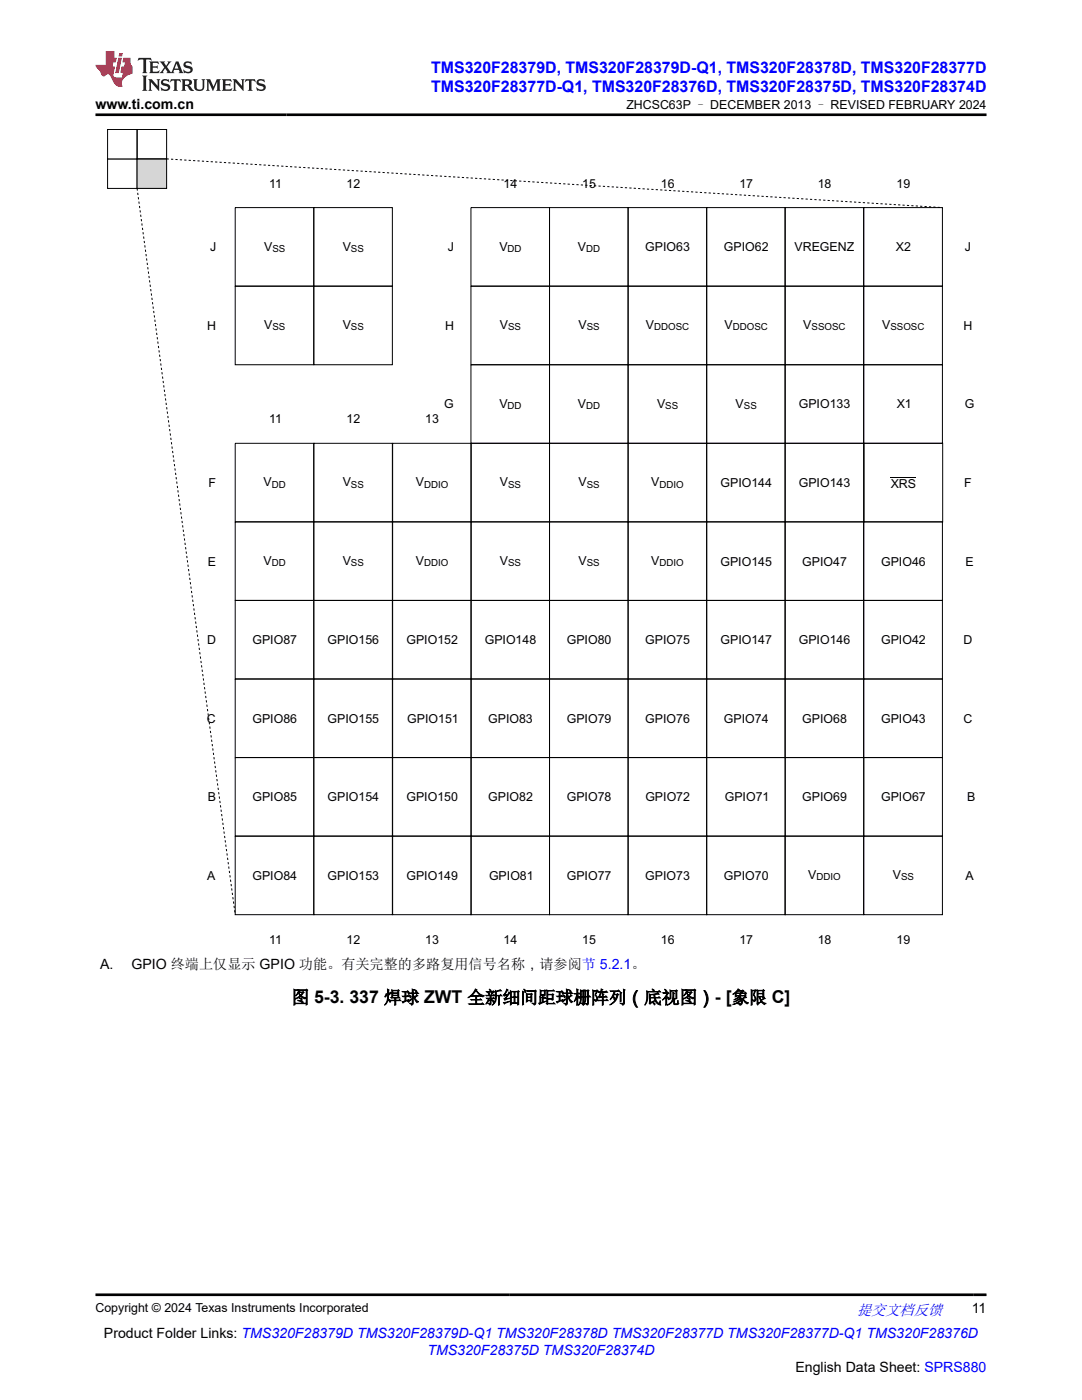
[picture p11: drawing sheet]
<svg xmlns="http://www.w3.org/2000/svg" width="216mm" height="279mm" viewBox="0 0 216 279" stroke-linecap="round" stroke-linejoin="round" font-family="sans-serif">
<defs><g id="words">
<text font-size="3.5" x="58.2" y="200.3">图 5-3. 337 焊球 ZWT 全新细间距球栅阵列（底视图）- [象限 C]</text>
<g font-size="3.2" fill="#00f">
<text x="86" y="14.5">TMS320F28379D, TMS320F28379D-Q1, TMS320F28378D, TMS320F28377D</text>
<text x="86" y="18.3">TMS320F28377D-Q1, TMS320F28376D, TMS320F28375D, TMS320F28374D</text>
</g>
<text font-size="3" fill="#00f" x="171" y="262.4">提交文档反馈</text>
<g font-size="2.8">
<text x="19" y="21.7">www.ti.com.cn</text>
<text x="20" y="193.4">A.</text>
<text x="26.3" y="193.4">GPIO 终端上仅显示 GPIO 功能。有关完整的多路复用信号名称，请参阅节 5.2.1。</text>
<text x="193.9" y="262.1">11</text>
<text x="20.7" y="266.9">Product Folder Links: TMS320F28379D TMS320F28379D-Q1 TMS320F28378D TMS320F28377D TMS320F28377D-Q1 TMS320F28376D</text>
<text x="158.7" y="273.7">English Data Sheet: SPRS880</text>
</g>
<text font-size="2.8" fill="#00f" x="85.3" y="270.3">TMS320F28375D TMS320F28374D</text>
<g font-size="2.5">
<text x="125" y="21.8">ZHCSC63P – DECEMBER 2013 – REVISED FEBRUARY 2024</text>
<text x="53.7" y="37.5">11</text>
<text x="69.1" y="37.5">12</text>
<text x="100.5" y="37.5">14</text>
<text x="116.2" y="37.5">15</text>
<text x="131.9" y="37.5">16</text>
<text x="147.5" y="37.5">17</text>
<text x="163.2" y="37.5">18</text>
<text x="178.9" y="37.5">19</text>
<text x="41.9" y="50.1">J</text>
<text x="52.7" y="50">V</text>
<text x="68.4" y="50">V</text>
<text x="89.4" y="50.1">J</text>
<text x="99.6" y="50">V</text>
<text x="115.3" y="50">V</text>
<text x="128.8" y="50.2">GPIO63</text>
<text x="144.5" y="50.2">GPIO62</text>
<text x="158.5" y="50.2">VREGENZ</text>
<text x="178.8" y="50.2">X2</text>
<text x="192.5" y="50.1">J</text>
<text x="41.4" y="65.8">H</text>
<text x="52.7" y="65.7">V</text>
<text x="68.4" y="65.7">V</text>
<text x="88.8" y="65.8">H</text>
<text x="99.7" y="65.7">V</text>
<text x="115.4" y="65.7">V</text>
<text x="128.9" y="65.7">V</text>
<text x="144.6" y="65.7">V</text>
<text x="160.3" y="65.7">V</text>
<text x="176" y="65.7">V</text>
<text x="192.3" y="65.8">H</text>
<text x="88.6" y="81.5">G</text>
<text x="99.6" y="81.4">V</text>
<text x="115.3" y="81.4">V</text>
<text x="131.1" y="81.4">V</text>
<text x="146.8" y="81.4">V</text>
<text x="159.4" y="81.5">GPIO133</text>
<text x="178.9" y="81.5">X1</text>
<text x="192.5" y="81.5">G</text>
<text x="53.7" y="84.5">11</text>
<text x="69.1" y="84.5">12</text>
<text x="84.9" y="84.5">13</text>
<text x="41.6" y="97.2">F</text>
<text x="52.6" y="97.1">V</text>
<text x="68.4" y="97.1">V</text>
<text x="83" y="97.1">V</text>
<text x="99.7" y="97.1">V</text>
<text x="115.4" y="97.1">V</text>
<text x="130" y="97.1">V</text>
<text x="143.8" y="97.2">GPIO144</text>
<text x="159.4" y="97.2">GPIO143</text>
<text x="177.7" y="97.3">XRS</text>
<text x="192.4" y="97.2">F</text>
<text x="41.4" y="112.9">E</text>
<text x="52.6" y="112.8">V</text>
<text x="68.4" y="112.7">V</text>
<text x="83" y="112.7">V</text>
<text x="99.7" y="112.7">V</text>
<text x="115.4" y="112.7">V</text>
<text x="130" y="112.7">V</text>
<text x="143.8" y="112.9">GPIO145</text>
<text x="160.1" y="112.9">GPIO47</text>
<text x="175.8" y="112.9">GPIO46</text>
<text x="192.7" y="112.9">E</text>
<text x="41.3" y="128.6">D</text>
<text x="50.4" y="128.6">GPIO87</text>
<text x="65.4" y="128.6">GPIO156</text>
<text x="81.1" y="128.6">GPIO152</text>
<text x="96.7" y="128.6">GPIO148</text>
<text x="113.1" y="128.6">GPIO80</text>
<text x="128.8" y="128.6">GPIO75</text>
<text x="143.8" y="128.6">GPIO147</text>
<text x="159.4" y="128.6">GPIO146</text>
<text x="175.8" y="128.6">GPIO42</text>
<text x="192.3" y="128.6">D</text>
<text x="41.3" y="144.2">C</text>
<text x="50.4" y="144.2">GPIO86</text>
<text x="65.4" y="144.2">GPIO155</text>
<text x="81.3" y="144.2">GPIO151</text>
<text x="97.4" y="144.2">GPIO83</text>
<text x="113.1" y="144.2">GPIO79</text>
<text x="128.8" y="144.2">GPIO76</text>
<text x="144.4" y="144.2">GPIO74</text>
<text x="160.1" y="144.2">GPIO68</text>
<text x="175.8" y="144.2">GPIO43</text>
<text x="192.3" y="144.2">C</text>
<text x="41.4" y="159.9">B</text>
<text x="50.4" y="159.9">GPIO85</text>
<text x="65.4" y="159.9">GPIO154</text>
<text x="81.1" y="159.9">GPIO150</text>
<text x="97.4" y="159.9">GPIO82</text>
<text x="113.1" y="159.9">GPIO78</text>
<text x="128.8" y="159.9">GPIO72</text>
<text x="144.6" y="159.9">GPIO71</text>
<text x="160.1" y="159.9">GPIO69</text>
<text x="175.8" y="159.9">GPIO67</text>
<text x="193" y="159.9">B</text>
<text x="41.3" y="175.6">A</text>
<text x="50.4" y="175.6">GPIO84</text>
<text x="65.4" y="175.6">GPIO153</text>
<text x="81.1" y="175.6">GPIO149</text>
<text x="97.6" y="175.6">GPIO81</text>
<text x="113.1" y="175.6">GPIO77</text>
<text x="128.8" y="175.6">GPIO73</text>
<text x="144.4" y="175.6">GPIO70</text>
<text x="161.3" y="175.5">V</text>
<text x="178.1" y="175.5">V</text>
<text x="192.7" y="175.6">A</text>
<text x="53.7" y="188.5">11</text>
<text x="69.1" y="188.5">12</text>
<text x="84.9" y="188.5">13</text>
<text x="100.5" y="188.5">14</text>
<text x="116.2" y="188.5">15</text>
<text x="131.9" y="188.5">16</text>
<text x="147.5" y="188.5">17</text>
<text x="163.2" y="188.5">18</text>
<text x="178.9" y="188.5">19</text>
<text x="19" y="261.8">Copyright © 2024 Texas Instruments Incorporated</text>
</g>
<g font-size="1.9">
<text x="54.4" y="50.3">SS</text>
<text x="70" y="50.3">SS</text>
<text x="101.3" y="50.3">DD</text>
<text x="117" y="50.3">DD</text>
<text x="54.4" y="65.9">SS</text>
<text x="70" y="65.9">SS</text>
<text x="101.4" y="65.9">SS</text>
<text x="117.1" y="65.9">SS</text>
<text x="130.5" y="65.9">DDOSC</text>
<text x="146.2" y="65.9">DDOSC</text>
<text x="161.9" y="65.9">SSOSC</text>
<text x="177.7" y="65.9">SSOSC</text>
<text x="101.3" y="81.6">DD</text>
<text x="117" y="81.6">DD</text>
<text x="132.8" y="81.6">SS</text>
<text x="148.4" y="81.6">SS</text>
<text x="54.2" y="97.3">DD</text>
<text x="70" y="97.3">SS</text>
<text x="84.6" y="97.3">DDIO</text>
<text x="101.4" y="97.3">SS</text>
<text x="117.1" y="97.3">SS</text>
<text x="131.6" y="97.3">DDIO</text>
<text x="54.2" y="113">DD</text>
<text x="70" y="113">SS</text>
<text x="84.6" y="113">DDIO</text>
<text x="101.4" y="113">SS</text>
<text x="117.1" y="113">SS</text>
<text x="131.6" y="113">DDIO</text>
<text x="162.9" y="175.7">DDIO</text>
<text x="179.8" y="175.7">SS</text>
</g>
</g></defs>
<path d="M27.4 37.6l19.5 144.9M33.2 31.7l154.8 9.7" fill="none" stroke="#000" stroke-width=".2" stroke-dasharray=".4 .4" stroke-linecap="butt"/>
<g fill="none" stroke="#000" stroke-width=".2">
<path d="M21.5 31.7h5.9v5.9h-5.9zM46.9 57.1h15.7v15.7h-15.7zM62.6 57.1h15.7v15.7h-15.7zM94 57.1h15.7v15.7h-15.7zM109.7 57.1h15.6v15.7h-15.6zM125.3 57.1h15.7v15.7h-15.7zM141 57.1h15.7v15.7h-15.7zM156.6 57.1h15.7v15.7h-15.7zM172.4 57.1h15.6v15.7h-15.6zM94 72.8h15.7v15.7h-15.7zM109.7 72.8h15.6v15.7h-15.6zM125.3 72.8h15.7v15.7h-15.7z"/>
<path d="M141 72.8h15.7v15.7h-15.7zM156.6 72.8h15.7v15.7h-15.7zM172.4 72.8h15.6v15.7h-15.6zM46.9 88.5h15.7v15.6h-15.7zM62.6 88.5h15.7v15.6h-15.7zM78.3 88.5h15.7v15.6h-15.7zM94 88.5h15.7v15.6h-15.7zM109.7 88.5h15.6v15.6h-15.6zM125.3 88.5h15.7v15.6h-15.7zM141 88.5h15.7v15.6h-15.7zM156.6 88.5h15.7v15.6h-15.7zM172.4 88.5h15.7v15.6h-15.7z"/>
<path d="M46.9 119.8h15.7v15.7h-15.7zM46.9 104.1h15.7v15.7h-15.7zM62.6 119.8h15.7v15.7h-15.7zM62.6 104.1h15.7v15.7h-15.7zM78.3 119.8h15.7v15.7h-15.7zM78.3 104.1h15.7v15.7h-15.7zM94 119.8h15.7v15.7h-15.7zM94 104.1h15.7v15.7h-15.7zM109.7 119.8h15.6v15.7h-15.6zM109.7 104.1h15.6v15.7h-15.6zM125.3 119.8h15.7v15.7h-15.7zM125.3 104.1h15.7v15.7h-15.7z"/>
<path d="M141 104.1h15.7v15.7h-15.7zM141 119.8h15.7v15.7h-15.7zM156.6 119.8h15.7v15.7h-15.7zM156.6 104.1h15.7v15.7h-15.7zM172.4 119.8h15.6v15.7h-15.6zM172.4 104.1h15.6v15.7h-15.6zM46.9 135.5h15.7v15.7h-15.7zM62.6 135.5h15.7v15.7h-15.7zM78.3 135.5h15.7v15.7h-15.7zM94 135.5h15.7v15.7h-15.7zM109.7 135.5h15.6v15.7h-15.6zM125.3 135.5h15.7v15.7h-15.7z"/>
<path d="M141 135.5h15.7v15.7h-15.7zM156.6 135.5h15.7v15.7h-15.7zM172.4 135.5h15.6v15.7h-15.6zM46.9 151.2h15.7v15.7h-15.7zM62.6 151.2h15.7v15.7h-15.7zM78.3 151.2h15.7v15.7h-15.7zM94 151.2h15.7v15.7h-15.7zM109.7 151.2h15.6v15.7h-15.6zM125.3 151.2h15.7v15.7h-15.7zM141 151.2h15.7v15.7h-15.7zM156.7 151.2h15.6v15.7h-15.6zM172.4 151.2h15.6v15.7h-15.6z"/>
<path d="M46.9 166.9h15.7v15.6h-15.7zM62.6 166.9h15.7v15.6h-15.7zM78.3 166.9h15.7v15.6h-15.7zM94 166.9h15.7v15.6h-15.7zM109.7 166.9h15.6v15.6h-15.6zM125.3 166.9h15.7v15.6h-15.7zM141 166.9h15.7v15.6h-15.7zM156.6 166.9h15.7v15.6h-15.7zM172.4 166.9h15.6v15.6h-15.6z"/>
</g>
<path d="M21.5 25.8h5.9v5.9h-5.9z" fill-rule="evenodd" fill="#fff"/>
<path d="M21.5 25.8h5.9v5.9h-5.9z" fill="none" stroke="#000" stroke-width=".2"/>
<path d="M27.4 31.7h5.8v5.9h-5.8z" fill-rule="evenodd" fill="#d6d6d6"/>
<path d="M27.4 31.7h5.8v5.9h-5.8zM27.4 25.8h5.8v5.9h-5.8zM46.9 41.4h15.7v15.7h-15.7zM62.6 41.4h15.7v15.7h-15.7zM94 41.4h15.7v15.7h-15.7zM109.7 41.4h15.6v15.7h-15.6zM125.3 41.4h15.7v15.7h-15.7zM141 41.4h15.7v15.7h-15.7zM156.6 41.4h15.7v15.7h-15.7zM172.4 41.4h15.6v15.7h-15.6zM177.7 95.3h5.1" fill="none" stroke="#000" stroke-width=".2"/>
<path d="M27.7 11.6l-.2 .5 .5-.2h.6v.1v2.2l-.2 .4h1l-.2-.4v-2.2v-.1h.5l.5 .2-.1-.5zM29.8 12.3l.2 .4v1.5l-.2 .4h1.9l.1-.6a1.08 1.08 0 0 1-1.3 .2v-.7h.6l.4 .2v-.7l-.4 .2h-.6v-.5l.2-.2a1 1 0 0 1 1 .3l-.1-.5zM31.8 12.3l1 1.1-1 1.2h.9l-.2-.2 .4-.8 .5 .8-.2 .2h1.6l-.2-.2 .1-.5h1l.1 .5-.1 .2h.9l-.2-.3-.8-2h-.5l-1 2.2-.8-1.1 .9-1.1h-.8l.2 .2-.5 .6-.3-.6 .1-.2zM35.2 12.7l.4 1h-.8zM36.8 12.4a.65 .65 0 0 0-.2 .7 .65 .65 0 0 0 .6 .5l.7 .1 .1 .3a.79 .79 0 0 1-.7 .4 .79 .79 0 0 1-.7-.5l.1 .7 .2-.1a.93 .93 0 0 0 1.1 .1 .93 .93 0 0 0 .4-1 1.46 1.46 0 0 0-1.2-.6l-.1-.3a1.09 1.09 0 0 1 1.2 .2l-.2-.6-.1 .1-.6-.2zM28.4 15.1l.2 .4v2.2l-.2 .4h1l-.2-.4v-2.2l.2-.4zM29.6 15.8l.2 .4v1.5l-.2 .4h.8l-.3-.4v-1.3l1.7 1.8v-2l.2-.4h-.8l.2 .2 .1 1.1-1.2-1.3zM32.3 15.9a.65 .65 0 0 0-.2 .8 .65 .65 0 0 0 .7 .4l.6 .2 .1 .2a.79 .79 0 0 1-.7 .4 .79 .79 0 0 1-.7-.5l.1 .7 .2-.1a.93 .93 0 0 0 1.1 .1 .93 .93 0 0 0 .4-.9 1.46 1.46 0 0 0-1.2-.6l-.1-.4a1.09 1.09 0 0 1 1.2 .2l-.2-.6-.1 .1-.6-.1zM34.1 15.8l-.1 .6a.63 .63 0 0 1 .7-.3l.1 1.6-.3 .4h1l-.2-.4v-1.6a.66 .66 0 0 1 .8 .3l-.1-.6zM36.2 15.8l.2 .4v1.5l-.2 .4h.9l-.2-.2v-.7h.5l.1 .2a.79 .79 0 0 0 1.2 .6l-1-.9a.61 .61 0 0 0 .6-.6 .61 .61 0 0 0-.5-.7zM36.9 16.1h.2a.47 .47 0 0 1 .5 .1 .47 .47 0 0 1 .1 .5l-.2 .1-.6 .1zM38.5 15.8l.2 .2a2.27 2.27 0 0 0 .4 2 1.04 1.04 0 0 0 1.7-.7v-1.3l.2-.2h-.8l.2 .4v1.1a.6 .6 0 0 1-.6 .6 .6 .6 0 0 1-.6-.6v-1.1l.3-.4zM41.1 15.8l.2 .4v1.5l-.2 .4h.7l-.2-.4v-1.4l.9 1.9 .8-1.9v1.4l-.2 .4h1l-.3-.4v-1.5l.3-.4h-.8l-.7 1.5-.7-1.5zM44.3 15.8l.2 .4v1.5l-.2 .4h1.9l.1-.6a1.09 1.09 0 0 1-1.3 .2v-.7h.6l.4 .2v-.6l-.4 .2h-.6v-.6l.2-.1a1.01 1.01 0 0 1 1 .3l-.1-.6zM46.4 15.8l.3 .4v1.5l-.3 .4h.8l-.2-.4v-1.3l1.6 1.8v-2l.2-.4h-.7l.2 .2v1.1l-1.2-1.3zM49 15.8l-.1 .6a.63 .63 0 0 1 .8-.3v1.6l-.3 .4h1l-.2-.4v-1.6a.66 .66 0 0 1 .8 .3l-.1-.6zM51.4 15.9a.65 .65 0 0 0-.2 .8 .65 .65 0 0 0 .6 .4l.6 .2 .2 .2a.79 .79 0 0 1-.8 .4 .79 .79 0 0 1-.6-.5l.1 .7 .2-.1a.93 .93 0 0 0 1 .1 .93 .93 0 0 0 .5-.9 1.46 1.46 0 0 0-1.3-.6l-.1-.4a1.09 1.09 0 0 1 1.3 .2l-.2-.6-.2 .1-.5-.1z" fill="#231f20"/>
<path d="M21.1 10.2v2.8h-2.1l.1 .3 .9 1a.95 .95 0 0 0 .9 .9 .59 .59 0 0 1 .6-.4 .59 .59 0 0 1 .5 .4l.4 .7a1.59 1.59 0 0 0 2.1 1.4 1.61 1.61 0 0 1 1-2.3l1-.3-.1-1.5a1.59 1.59 0 0 1-.4-1.7h-1.4l-.2 .9h.5l-.1 .9h-.5l-.2 1v.2l.4 .1-.2 .9h-.6a.73 .73 0 0 1-1.1-.7l.3-1.5h-.5l.2-.9h.5l.2-.9h-.5v-1.3zM23.6 11.5l-.6 3.1h.7l.6-3.1zM23.8 10.6l-.1 .6h.7l.1-.6z" fill="#ed1c24"/>
<path d="M19 22.9h177.8M19 258.4h177.8" fill="none" stroke="#000" stroke-width=".53"/>
<use href="#words"/>
</svg>
